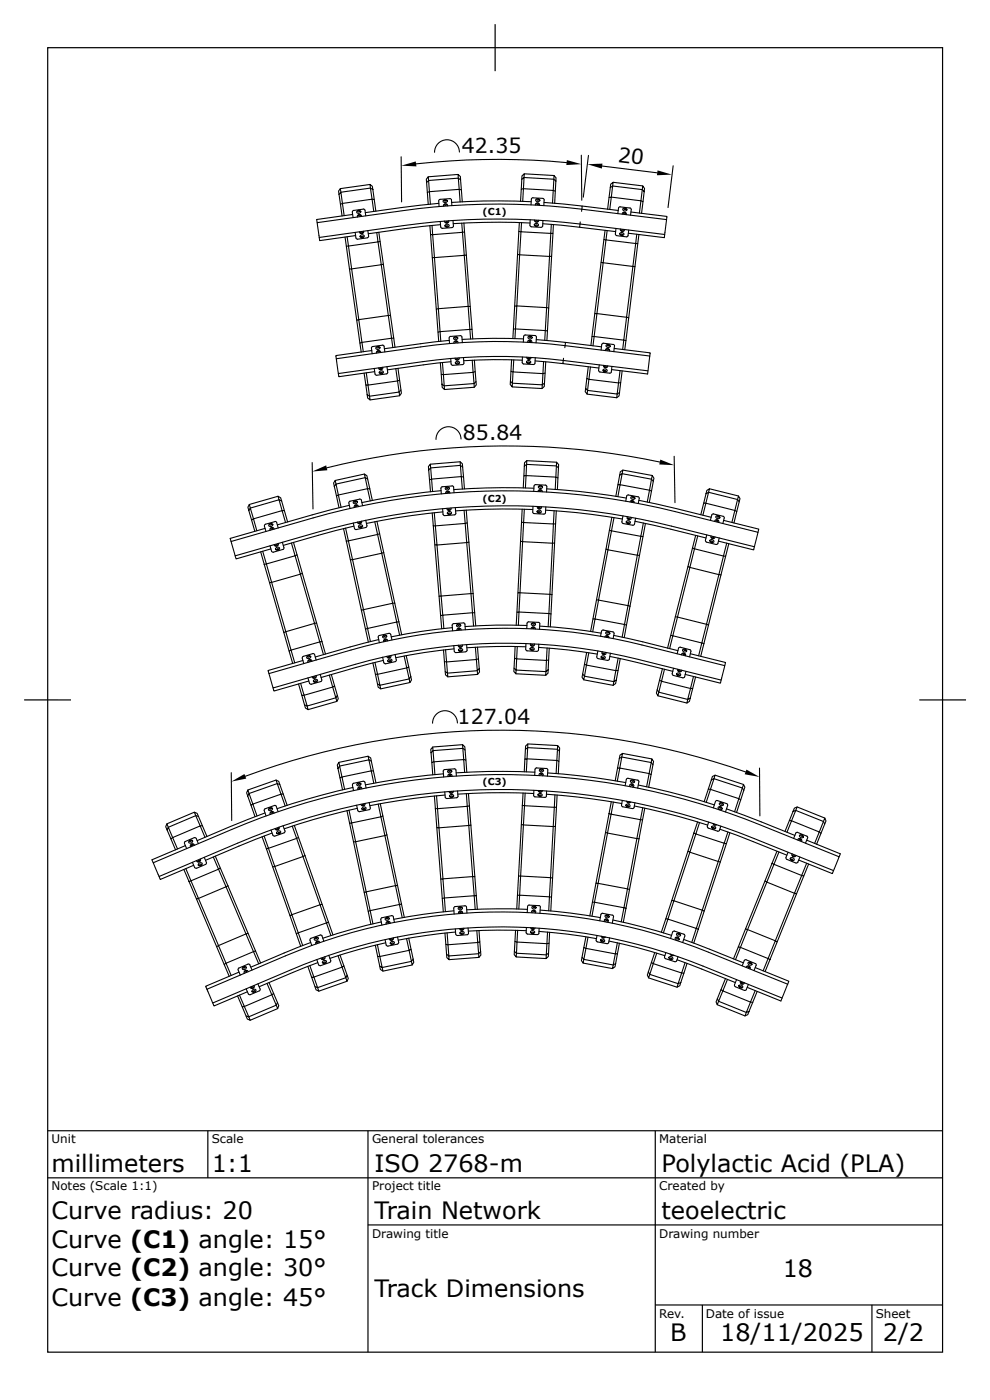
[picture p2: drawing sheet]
<svg xmlns="http://www.w3.org/2000/svg" width="210mm" height="297mm" viewBox="0 0 210 297" stroke-linecap="round" stroke-linejoin="round" font-family="sans-serif">
<defs><g id="words">
<g font-size="5.1">
<text x="10.9" y="249">millimeters</text>
<text x="45" y="249">1:1</text>
<text x="79.5" y="249">ISO 2768-m</text>
<text x="140.5" y="249">Polylactic Acid (PLA)</text>
<text x="10.9" y="258.9">Curve radius: 20</text>
<text x="79.5" y="258.9">Train Network</text>
<text x="140.5" y="258.9">teoelectric</text>
<text x="10.9" y="265">Curve (C1) angle: 15°</text>
<text x="10.9" y="271.1">Curve (C2) angle: 30°</text>
<text x="79.5" y="275.4">Track Dimensions</text>
<text x="166.2" y="271.3">18</text>
<text x="10.9" y="277.4">Curve (C3) angle: 45°</text>
<text x="142.3" y="284.8">B</text>
<text x="152.9" y="284.8">18/11/2025</text>
<text x="187.5" y="284.8">2/2</text>
</g>
<g font-size="4.4">
<text x="98" y="32.6" transform="rotate(-1 98 32.6)">42.35</text>
<text x="131.1" y="34.3" transform="rotate(7 131.1 34.3)">20</text>
<text x="98.3" y="93.5" transform="rotate(-1 98.3 93.5)">85.84</text>
<text x="97.2" y="153.8">127.04</text>
</g>
<g font-size="2.5">
<text x="10.9" y="242.9">Unit</text>
<text x="45" y="242.9">Scale</text>
<text x="79" y="242.9">General tolerances</text>
<text x="140" y="242.9">Material</text>
<text x="10.9" y="252.8">Notes (Scale 1:1)</text>
<text x="79" y="252.8">Project title</text>
<text x="140" y="252.8">Created by</text>
<text x="79" y="262.9">Drawing title</text>
<text x="140" y="262.9">Drawing number</text>
<text x="140" y="280">Rev.</text>
<text x="149.9" y="280">Date of issue</text>
<text x="186" y="280">Sheet</text>
</g>
<g font-size="2">
<text x="102.5" y="45.7">(C1)</text>
<text x="102.5" y="106.7">(C2)</text>
<text x="102.5" y="166.6">(C3)</text>
</g>
</g></defs>
<g fill="none" stroke="#000" stroke-width=".23">
<path d="M78.6 39.2l.5 .4 .1 .7-.5-.4zM78.6 39.2l-6.3 .9M85.2 33.3l.1 9.6M90.6 38.8l.4-.5 .2 2.4-.5 .2 .2 2.5M90.6 38.8l-.1-.8 .4-.5 .1 .8 6.3-.5 .2 2.4 .5 .1 .2 2.6M90.6 38.8l.1 2.1M97.3 37.1l.5 .4v.7l-.5-.4zM97.3 37.1l-6.4 .4M97.6 32.3a2.64 2.64 0 0 0-2.7-2.6 2.64 2.64 0 0 0-2.6 2.6M97.8 38.2l.2 2.1M110.8 38.1l.5-.4-.1 2.4-.5 .1-.2 2.5M110.8 38.1v-.7l.5-.5v.8l6.3 .4-.1 2.3 .4 .2-.1 2.6"/>
<path d="M110.8 38.1l-.1 2.1M111.3 36.9l6.4 .4M117.7 37.3l.4 .5-.1 .7-.4-.4zM118 38.5l-.1 2.1M120.3 34.5a156.3 156.3 0 0 0-32 .3M123.4 33l.1 9.5M125 33l-1.1 8.9M127.9 35.3l11.7 1.4M129.6 39.8l-.3 2.1M129.7 39.1l.5-.4-.1 .8 6.3 .8-.3 2.4-6.3-.8 .3-2.4-.5 .3zM130.2 38.7l6.3 .8M136.5 39.5l.4 .5-.1 .7-.4-.4z"/>
<path d="M142.9 35.2l-1 8.9M72 41.3l.4-.5 .3 2.4-.4 .2 .3 2.5M72 41.3l-.1-.7 .4-.5 .1 .7 6.3-.9 .3 2.4 .5 .1 .3 2.5M72 41.3l.3 2.1M73.3 50.4l.2 1.9M74.8 45l.2 1.2M74.9 45.5l-7.6 1.1v.7M75.1 44.7l-.3 .3M75.4 49.4l.2 1.1 .4 .3M75.5 50l-7.6 1.1-.1-.7M75.8 44.9l.1-.1a.47 .47 0 0 1 .7 .1 .43 .43 0 0 1-.4 .4 .43 .43 0 0 1-.4-.4zM76 44.8h.4l-.2 .2-.3-.1z"/>
<path d="M76.1 45.6l.4 .1-.2 .2-.2-.1zM76.5 50.1l.1-.2a.47 .47 0 0 1 .8 .2 .43 .43 0 0 1-.5 .4 .43 .43 0 0 1-.4-.4zM76.6 49.4h.4l-.2 .2-.2-.1zM76.7 46a.41 .41 0 0 0-.4-.4 .41 .41 0 0 0-.4 .5M76.8 50.3h.4l-.2 .2-.3-.1zM77.1 44.4l-2 .3M77.2 44.4l.3 .3M77.2 49.1a.41 .41 0 0 1-.4 .5 .41 .41 0 0 1-.4-.4M77.5 44.7l.2 1.1M78 50.5l-2.1 .3M78.1 49l.2 1.1M78.3 50.1l-.3 .4"/>
<path d="M79.2 40.3l.3 2.1M79.4 44.9l-.4-2.6-6.3 .9 .4 2.6M80 49.4l.3 2-6.3 .9-.3-2M80.4 49.3l.3 2-.4 .1 .7 4.8-6.3 .9-.7-4.8h-.5l.7 4.8M80.7 51.3l.7 4.8M91.3 47.9l.1 1.9M93.2 43.2l-8 .9-7.6 1.1M93.5 47l.1 1.2 .3 .3M93.5 47.7l-7.7 .9-7.6 1.1M94.1 42.6l.2-.1a.47 .47 0 0 1 .7 .2 .43 .43 0 0 1-.5 .3 .43 .43 0 0 1-.4-.4zM94.3 42.5h.4l-.2 .2-.2-.1zM94.4 43.4h.4l-.2 .2-.2-.1z"/>
<path d="M94.5 47.8l.2-.1a.47 .47 0 0 1 .7 .2 .43 .43 0 0 1-.5 .3 .43 .43 0 0 1-.4-.4zM94.7 47.1l.4 .1-.2 .2-.2-.2zM94.8 48l.4 .1-.3 .2-.2-.2zM95 43.7a.41 .41 0 0 0-.4-.4 .41 .41 0 0 0-.4 .5M95.3 46.9a.41 .41 0 0 1-.4 .5 .41 .41 0 0 1-.5-.4M95.5 42.2l-2.2 .2-.1 .3v1.2M95.5 42.2l.4 .3 .1 1.2M96 48.3l-2.1 .2M96.2 46.8l.1 1.2-.3 .3M97.7 42.9l-.2-2.7-6.3 .5 .2 2.7M98.1 47.4l.1 1.9-6.3 .5-.2-1.9M98.5 47.4l.1 1.9h-.4l.4 4.9-6.3 .5-.4-4.9h-.5l.4 4.9"/>
<path d="M98.6 49.3l.4 4.9M110.3 47.3l-.1 1.9M110.7 47.3l-.1 1.9 6.4 .4 .1-1.9M111 42.8l.2-2.7 6.3 .3-.2 2.7M112.6 47.4l-6.6-.2-9.8 .3M112.6 46.7l-.1 1.1 .2 .3 2.2 .2M112.8 42.8l-3.4-.1a140.2 140.2 0 0 0-13.5 .3M113.5 47.6l.2-.1a.47 .47 0 0 1 .7 .3 .43 .43 0 0 1-.6 .3 .43 .43 0 0 1-.3-.5zM113.5 46.7a.42 .42 0 0 0 .4 .5 .42 .42 0 0 0 .5-.4M113.7 43.6a.4 .4 0 0 1 .5-.5 .4 .4 0 0 1 .3 .5M113.7 47.8l.4 .1-.2 .2-.2-.2zM113.8 46.9l.4 .1-.3 .2-.2-.2z"/>
<path d="M113.8 42.3l.2-.1a.47 .47 0 0 1 .6 .4 .43 .43 0 0 1-.5 .2 .43 .43 0 0 1-.3-.5zM114 43.2l.4 .1-.3 .1-.2-.1zM114.1 42.2l.3 .2-.2 .1-.2-.1zM115.3 47.5l7.8 .8M115.3 46.8v1.2l-.4 .3M115.5 43l8.1 .8v.6M115.5 42.5v1.2M115.6 42.5l-.3-.4-2.3-.1-.2 .3v1.2M117.4 49.6l-.3 4.8M117.5 47.7l-.1 1.9h-.4l-.3 4.9-6.4-.4 .3-4.9h-.4l-.3 4.8M123.2 47.1l-.1 1.2 7.6 .9M123.6 44.4a145.8 145.8 0 0 0-38.3 .4l-18 2.5 .1 .5 .4 2.6 17.9-2.5a143.8 143.8 0 0 1 37.5-.3l17.9 2.2 .5-3.8-7.6-1"/>
<path d="M123.6 44.4l-.1 .5M123.6 44.4l17.9 2.2M123.6 43.8l7.7 .9M128.5 48.9l-.3 2M128.9 49l-.2 2 6.3 .7 .2-2M129 44.4l.3-2.5h.5l-.3 2.6M130.7 49.7l.3 .3M130.8 48.5l-.1 1.2M131.3 44.2l-.1 1.2M131.7 49.5l.2-.1a.47 .47 0 0 1 .6 .4 .43 .43 0 0 1-.5 .2 .43 .43 0 0 1-.3-.5zM131.7 43.9l2.2 .3 .1 .3-.1 1.2M131.7 43.9l-.4 .3"/>
<path d="M131.8 48.6a.41 .41 0 0 0 .3 .5 .41 .41 0 0 0 .5-.4M131.9 49.7l.3 .2-.2 .1-.2-.2zM132 48.8l.4 .2-.3 .1-.2-.2zM132.2 45.5a.41 .41 0 0 1 .4-.4 .41 .41 0 0 1 .4 .5M132.3 44.3l.2-.1a.47 .47 0 0 1 .6 .4 .43 .43 0 0 1-.5 .2 .43 .43 0 0 1-.3-.5zM132.5 45.1l.3 .2-.2 .1-.2-.2zM132.6 44.2l.3 .2-.2 .1-.2-.2zM133.4 49.5l7.7 1v-.7M133.5 48.9l-.1 1.1-.2 .3-2.3-.2M135.4 51.7l-.6 4.9M135.7 49.8l-.3 1.9h-.4l-.6 4.9-6.3-.8 .6-4.8-.5-.1-.6 4.8M135.8 45.3l.3-2.6 .4 .1-.3 2.5"/>
<path d="M136.8 40.7l-.3 2.1M76.4 72.8l-.7-4.8 .5-.1 .7 4.8 6.2-.9-.6-4.8h.4l.7 4.8h-.5l.3 2M77.1 74.7l-.2-2-.5 .1 .3 2M77.3 79.3l.4 2.4M78.9 74.4l-7.6 1.1 .1 .7M79.6 78.9l-7.7 1.1v-.7M79.8 73.8l.2-.1a.47 .47 0 0 1 .7 .1 .43 .43 0 0 1-.5 .4 .43 .43 0 0 1-.4-.4zM80.1 73.7h.3l-.2 .2-.2-.1zM80.2 74.5l.4 .1-.2 .2-.3-.1zM80.6 79l.1-.2a.47 .47 0 0 1 .7 .2 .43 .43 0 0 1-.4 .4 .43 .43 0 0 1-.4-.4zM80.7 78.3h.4l-.2 .2-.2-.1zM80.8 74.9a.41 .41 0 0 0-.5-.4 .41 .41 0 0 0-.3 .5"/>
<path d="M80.8 79.2h.4l-.2 .2-.2-.1zM81.2 78a.41 .41 0 0 1-.3 .5 .41 .41 0 0 1-.5-.4M81.6 73.6l.1 1.2M81.6 73.6l-.4-.3-2.2 .4-.1 .2 .1 1.2M82.2 77.9l.1 1.2-.2 .3-2.3 .3-.2-.3-.1-1.1M82.9 67l-1.5-10.9-.4 .1 1.5 10.8-6.3 .9-1.5-10.8h-.5l1.5 10.9M83.6 71.8l.3 2M84.1 78.3l.3 2.6-6.3 .9-.3-2.6M84.5 78.2l.4 2.5-.5 .2 .4 2.4-6.3 .9-.4-2.4-.4-.1 .3 2.1M93 70.5l-.4-4.9h.5l.3 4.8-.4 .1 .2 2M93.5 77l.2 2.5M95.4 71.8l.1 1.2"/>
<path d="M95.4 72.3l-13.8 1.8M95.7 76.1l.1 1.2M95.8 76.8l-13.5 1.8M96.4 71.7l.1-.1a.47 .47 0 0 1 .7 .2 .43 .43 0 0 1-.5 .3 .43 .43 0 0 1-.3-.4zM96.6 71.6l.4 .1-.2 .1-.3-.1zM96.7 72.5h.3l-.2 .2-.2-.1zM96.7 76.9l.2-.1a.47 .47 0 0 1 .7 .2 .43 .43 0 0 1-.5 .4 .43 .43 0 0 1-.4-.5zM96.9 76.2l.4 .1-.2 .2-.2-.2zM97 77.1l.4 .1-.2 .2-.3-.2zM97.2 72.8a.41 .41 0 0 0-.4-.4 .41 .41 0 0 0-.4 .5M97.5 76a.41 .41 0 0 1-.4 .5 .41 .41 0 0 1-.4-.4M98.1 71.6l-.4-.3-2 .2-.3 .3"/>
<path d="M98.1 71.6l.1 1.2M98.4 75.9l.1 1.2-.1 .3-2.3 .2-.3-.3M99.4 65.1h.5l.3 4.9h-.4zM99.9 65.1l-.9-10.9h-.4l.8 10.9-6.3 .5-.8-10.9h-.5l.8 10.9M99.9 72l-.1-2-6.4 .4 .2 2.1M100.2 70l.2 2M100.3 76.5l.2 2.6-6.3 .5-.3-2.6M100.7 76.5l.2 2.4-.4 .2 .2 2.4-6.4 .4-.1-2.3-.5-.1 .2 2.1M100.9 78.9l.2 2.1-.4 .5v.8l-6.3 .4M108.6 76.4l-.1 2.5M109 69.9l.3-4.9h.5l-.3 4.9h-.5l-.1 2M109.1 76.4l-.2 2.6 6.4 .4 .1-2.6"/>
<path d="M109.3 65l.6-11 .4 .1-.5 10.9 6.3 .3 .6-10.8 .4-.1-.6 11M109.3 71.9l.2-2 6.3 .3-.1 2.1M110.9 76.5a112 112 0 0 0-12.4 .1M110.9 75.8v1.2l.3 .3M111.2 72a123.3 123.3 0 0 0-13.1 .1M111.2 71.5l-.1 1.2M111.2 77.3l2.1 .1M111.2 71.4l.3-.3 2.3 .2 .1 .3-.1 1.2M111.9 76.7l.1-.1a.47 .47 0 0 1 .7 .3 .43 .43 0 0 1-.5 .3 .43 .43 0 0 1-.3-.5zM111.9 75.9a.42 .42 0 0 0 .4 .4 .42 .42 0 0 0 .4-.4M112.1 72.7a.4 .4 0 0 1 .4-.5 .4 .4 0 0 1 .4 .5M112.1 76.9l.4 .2-.3 .1-.2-.2z"/>
<path d="M112.1 76l.4 .2-.2 .1-.2-.1zM112.2 71.5l.1-.1a.47 .47 0 0 1 .7 .3 .43 .43 0 0 1-.5 .3 .43 .43 0 0 1-.3-.5zM112.4 72.3l.3 .1-.2 .2-.2-.2zM112.4 71.4l.4 .1-.2 .2-.3-.2zM113.6 76.7l5.9 .5M113.7 76l-.1 1.1-.3 .3M113.9 72.1l6.2 .6-.1 .7M115.8 79.3l-.2 2.1-.4 .3-.1 .8-6.3-.3M115.9 76.8l-.1 2.5-.5 .1-.1 2.3-6.4-.3 .1-2.4-.4-.1-.1 2.1M116.1 65.3l.4 .1-.2 4.9-.5-.1zM116.3 70.3l-.2 2M119.6 76.6l-.1 .6 7.7 1"/>
<path d="M119.6 76.6l18 2.2M119.7 76.1l-.1 .5M120 73.4l18 2.2-.5 3.8-7.6-.9M120 73.4a116 116 0 0 0-30.7 .3l-17.9 2.5 .4 3.1 18-2.5a115.1 115.1 0 0 1 29.8-.2M120 73.4l-.1 .5M120.1 72.7l7.6 1M124.9 77.9l-.3 2.5M125.4 77.9l-.3 2.7 6.2 .7 .4-2.6M125.5 73.4l.2-1.9h.5l-.3 2M125.7 71.5l.6-4.9h.5l-.6 4.9 6.3 .7 .6-4.8 .4 .1-.6 4.8-.4-.1-.3 2M126.3 66.6l1.3-10.9 .5 .1-1.3 10.8 6.3 .8 1.3-10.8h.4l-1.3 10.9M127.1 78.7l.3 .3 2.1 .3 .3-.3"/>
<path d="M127.3 77.5l-.2 1.2M127.8 73.2l-.2 1.2M127.8 73.2l.3-.3 2.1 .2 .3 .4M128.1 78.5l.2-.1a.47 .47 0 0 1 .6 .3 .43 .43 0 0 1-.5 .3 .43 .43 0 0 1-.3-.5zM128.2 77.6a.41 .41 0 0 0 .4 .5 .41 .41 0 0 0 .4-.4M128.3 78.7l.4 .2-.2 .1-.2-.2zM128.4 77.8l.4 .2-.2 .1-.2-.2zM128.6 74.4a.41 .41 0 0 1 .5-.4 .41 .41 0 0 1 .3 .5M128.8 73.3l.1-.1a.47 .47 0 0 1 .7 .3 .43 .43 0 0 1-.6 .3 .43 .43 0 0 1-.2-.5zM128.9 74.1l.4 .1-.3 .2-.2-.2zM129 73.2l.4 .2-.3 .1-.2-.2zM129.9 77.8l-.1 1.2"/>
<path d="M130.4 74l7.7 .9-.1 .7M130.5 73.5l-.2 1.2M132.1 78.8l-.3 2.5h-.5l-.2 2.4-6.3-.8 .3-2.3-.5-.2-.2 2.1M132.9 72.3l-.2 2M66.3 98.2l.2 9.9M78 83.8l.5 .4 .1 .7-.5-.4zM84.9 80.7l.2 2.1-.3 .5 .1 .8-6.3 .8M85.1 82.8l.1 .7-.3 .6M91 99.8l.5-.4 .1 2.4-.4 .1zM93.9 81.6l.4 .3 .1 .8-.5-.4zM97.7 98.1l-6.3 .5M97.8 98.8l-6.3 .6-.1-.8-.4 .5v.7"/>
<path d="M97.8 98.8l.2 2.4 .4 .1 .2 2.5M97.8 98.8l.4 .4 .2 2.1M97.8 98.8l-.1-.7 .5 .4v.7M97.9 93.2a2.66 2.66 0 0 0-2.7-2.6 2.66 2.66 0 0 0-2.6 2.7M101.1 81v.8l-.4 .5M108.4 81l.4 .4v.8l-.4-.5zM111.3 99l.5-.4-.1 2.4-.5 .1zM111.9 97.8l6.3 .4M115.6 81.4v.7l-.5 .4M118.2 99l-6.4-.4 .1-.8-.5 .5-.1 .7M118.2 99l-.2 2.3 .5 .2-.1 2.5M118.2 99l.4 .4-.1 2.1"/>
<path d="M118.2 99v-.8l.4 .5v.7M124.4 82.5l.4 .4-.1 .8-.4-.5zM131.6 83.4l-.1 .7-.5 .4M131.8 81.3l-.2 2.1-.5 .3-.1 .8-6.3-.8M132.3 99.8l6.2 1.2M140.1 98.1a158 158 0 0 0-70.7 1.3M143.2 96.9l.1 9.9M49.1 115l.8 3.1 17.5-5a145.5 145.5 0 0 1 75.2-1.4l17.6 4.4M53.2 107.9l.6 2.3-.4 .2-.6-2zM53.4 110.4l.7 2.4M55.4 117.2l.7 2.7M56.1 119.9l.5-.1 1.1 3.9-.5 .1z"/>
<path d="M56.3 112.2l-7.4 2.2 .2 .6 17.4-5a148.5 148.5 0 0 1 76.9-1.3l17.6 4.4-.8 3M57.2 111.3a.47 .47 0 0 1 .7 .1 .43 .43 0 0 1-.4 .4 .43 .43 0 0 1-.4-.3zM57.3 111.3h.4l-.2 .2-.3-.1zM57.3 115.9l.4 1.2 .2 .2 2.2-.6M57.5 116.6l-7.4 2.1-.2-.6M57.5 112.2h.4l-.1 .2-.3-.1zM58.2 112.4a.41 .41 0 0 0-.5-.3 .41 .41 0 0 0-.3 .5M58.4 110.8l.4 .2 .3 1.1M58.4 110.8l-2.2 .6v.3l.3 1.2M58.6 115.8h.4l-.2 .2-.3-.1zM58.6 116.3a.47 .47 0 0 1 .8 .1 .43 .43 0 0 1-.4 .4 .43 .43 0 0 1-.5-.3zM58.8 116.6h.4l-.2 .2-.2-.1z"/>
<path d="M59 105.4l-6.1 1.7M59 115.4a.41 .41 0 0 1-.2 .6 .41 .41 0 0 1-.5-.3M59.3 106.1l-6.1 1.8-.3-.8-.3 .6 .2 .7M59.3 106.1l.6 2.4h.5l.7 2.3M59.3 106.1l.5 .3 .6 2.1M59.3 106.1l-.3-.7 .6 .3 .2 .7M60 115.2l.3 1.1-.2 .4M60.6 111l-.7-2.5-6.1 1.7 .7 2.5M61.9 115.3l.8 2.7-6.1 1.8-.8-2.7M62.3 115.2l.8 2.7-.4 .1 1.1 4 .4-.2M63.1 117.9l4.1 14.4M71.4 102.8l.5 2.3-.4 .2-.5-2z"/>
<path d="M71.5 105.3l.5 2.5M72.9 112.3l.6 2.6M73.5 114.9h.5l.9 4h-.5zM74.1 106.8l.2 1.2M74.2 107.3l-4 1-11.3 3.2M74.4 118.9l2.3 10.7 .5-.1-2.3-10.6 6.2-1.4 2.3 10.6h.4M75.2 111.7l-3.9 1-11.1 3.1M75.2 106.5a.47 .47 0 0 1 .7 .1 .43 .43 0 0 1-.4 .4 .43 .43 0 0 1-.5-.4zM75.2 106.4l.4 .1-.2 .2-.2-.1zM75.4 107.3l.4 .1-.2 .2-.2-.1zM76.1 107.6a.41 .41 0 0 0-.5-.4 .41 .41 0 0 0-.3 .6M76.2 111h.4l-.2 .2-.2-.1z"/>
<path d="M76.3 111.6a.47 .47 0 0 1 .7 .1 .43 .43 0 0 1-.4 .4 .43 .43 0 0 1-.5-.4zM76.4 106l-2.1 .4-.2 .4M76.4 106l.4 .2 .2 1.2M76.4 111.9h.4l-.2 .2-.2-.1zM76.7 110.7a.41 .41 0 0 1-.3 .5 .41 .41 0 0 1-.5-.3M77.4 100.7l-6.2 1.3M77.5 101.5l-6.1 1.3-.2-.8-.4 .6 .2 .7M77.5 101.5l.5 2.3h.5l.6 2.5M77.5 101.5l.6 .2 .4 2.1M77.5 101.5l-.1-.8 .5 .3 .2 .7M77.7 110.5l.2 1.1-.1 .3-2.2 .6-.3-.3-.3-1.1M78.6 106.4l-.6-2.6-6.1 1.3 .5 2.6"/>
<path d="M79.6 110.8l.6 2.7-6.2 1.4-.6-2.7M80 110.7l.6 2.7-.4 .1 .9 4 .4-.1M80.6 113.4l3.2 14.7M91.2 101.9l.2 2.5M91.8 108.9l.2 2.8M92 111.7h.5l.3 4.1-.5-.1zM92.3 115.7l.9 11 .5-.1-.9-10.8 6.3-.6 .9 10.9h.5M93.7 104.2l-10.2 1.3-6.7 1.2M94 108l.1 1.2M94 108.7l-9.7 1.3-6.5 1.2M94.6 103.6l.1-.1a.47 .47 0 0 1 .7 .2 .43 .43 0 0 1-.4 .4 .43 .43 0 0 1-.4-.5zM94.8 103.5l.4 .1-.2 .2-.2-.2z"/>
<path d="M94.9 104.4l.4 .1-.2 .2-.3-.2zM95 108.8l.2-.1a.47 .47 0 0 1 .7 .2 .43 .43 0 0 1-.5 .4 .43 .43 0 0 1-.4-.5zM95.2 108.1l.4 .1-.2 .2-.2-.2zM95.3 109l.4 .1-.3 .2-.2-.1zM95.5 104.7a.42 .42 0 0 0-.5-.4 .42 .42 0 0 0-.3 .5M95.7 107.9a.4 .4 0 0 1-.3 .5 .4 .4 0 0 1-.5-.4M96.3 103.5l.1 1.2M96.3 103.5l-.3-.3-2.2 .2-.2 .3 .1 1.2M96.7 107.8l.1 1.2-.1 .3-2.3 .2-.3-.3M98.2 103.9l-.2-2.7-6.4 .6 .3 2.6M98.6 108.4l.2 2.8-6.3 .5-.3-2.8M99 108.4l.2 2.7-.4 .1 .3 4 .5-.1"/>
<path d="M99.2 111.1l1.3 15M110.5 115l-.5 10.9h.4l.6-10.9 6.3 .4-.5 10.8 .4 .1M110.7 110.9l.5 .1-.2 4h-.5zM110.9 108.1l-.2 2.8M111.2 101.1l-.1 2.5M111.3 108.2l-.1 2.8 6.3 .3 .2-2.8M111.6 103.6l.1-2.6 6.3 .3-.1 2.6M113.1 108.2h-9.8l-6.6 .3M113.2 107.5l-.1 1.3 .3 .3M113.4 103.7l-6.8-.1-10.2 .4M113.4 103.2l-.1 1.2M113.7 102.9l2.1 .1"/>
<path d="M113.7 102.9l-.3 .3M114.1 108.5l.2-.1a.47 .47 0 0 1 .6 .3 .43 .43 0 0 1-.5 .3 .43 .43 0 0 1-.3-.5zM114.2 107.6a.39 .39 0 0 0 .3 .5 .39 .39 0 0 0 .4-.5M114.3 104.4a.44 .44 0 0 1 .4-.4 .44 .44 0 0 1 .4 .4M114.3 108.7l.4 .1-.2 .2-.2-.2zM114.4 103.3l.2-.1a.47 .47 0 0 1 .6 .3 .43 .43 0 0 1-.5 .2 .43 .43 0 0 1-.3-.4zM114.4 107.8l.4 .1-.3 .2-.2-.2zM114.6 104.1l.3 .1-.2 .1-.2-.1zM114.6 103.2l.4 .1-.2 .1-.3-.1zM115.8 103l.3 .4v1.1M115.9 108.4a137.8 137.8 0 0 1 16.3 1.8M115.9 107.7l-.1 1.2-.1 .2h-2.3"/>
<path d="M116.1 103.8a140.5 140.5 0 0 1 16.9 2M117.8 115.3l-.6 11M118 111.3l-.2 4M118.1 108.5l-.1 2.8h-.5l-.2 4.1 .5-.1M128.7 116.6l-2 10.8 .4 .1 2-10.7 6.2 1.1-1.9 10.7 .4 .2M129.4 112.6l.4 .1-.7 4.1-.4-.2zM129.9 109.9l-.5 2.7M130.4 109.9l-.6 2.8 6.3 1.2 .5-2.8M131.2 105.5l.5-2.6 6.2 1.2-.5 2.5M131.2 103l-.4 2.4M131.6 100.9l.5-.3-.4 2.3-.5 .1zM131.6 100.9l.1-.7 .6-.4-.2 .8 6.2 1.2"/>
<path d="M132.1 110.8l.2 .4M132.3 109.6l-.2 1.2M133.1 110.7l.2-.1a.47 .47 0 0 1 .6 .4 .43 .43 0 0 1-.6 .2 .43 .43 0 0 1-.2-.5zM133.3 110.9l.3 .2-.2 .1-.2-.2zM133.3 109.7a.36 .36 0 0 0 .2 .6 .36 .36 0 0 0 .4-.4M133.4 110l.4 .2-.3 .1-.2-.2zM133.4 105.1l2.1 .4M133.4 105.1l-.3 .3-.2 1M133.8 106.6l.4-.3 .3 .1 .2 .3M134 105.5l.2-.1a.47 .47 0 0 1 .6 .4 .43 .43 0 0 1-.5 .3 .43 .43 0 0 1-.3-.6zM134.1 106.3l.4 .2-.3 .1-.2-.2zM134.3 105.5l.3 .1-.2 .2-.2-.2z"/>
<path d="M134.8 110.7l15.1 3.6M135 110.1l-.3 1.2-.2 .2-2.2-.3M135.5 105.5l.3 .4-.3 1M135.7 106.3l15.3 3.6M136.5 114l-2.7 14.8M137.1 111.2l-.6 2.8-.4-.1-.8 4 .5 .1M138.3 101.8l-.4 2.3 .4 .2-.4 2.4M138.3 101.8l.4 .4-.4 2.1M138.3 101.8l.2-.8 .4 .5-.2 .7M147.1 116.4l.4 .2-1 3.9-.4-.1zM147.7 113.7l-.6 2.7M148.2 113.8l-.7 2.8 6.1 1.5 .7-2.7"/>
<path d="M149.3 109.4l.6-2.5 6.1 1.5-.6 2.6M149.4 106.9l-.6 2.4M149.9 104.8l.6-.2-.6 2.3h-.5zM149.9 104.8l.2-.6 .6-.4-.2 .8 6.1 1.5M150.1 113.6l-.3 1.1M150.7 103.8l6.1 1.5M150.8 114.7l.2-.1a.47 .47 0 0 1 .6 .4 .43 .43 0 0 1-.6 .2 .43 .43 0 0 1-.2-.5zM151 114.9l.3 .2-.2 .1-.2-.2zM151 113.8a.41 .41 0 0 0 .3 .6 .41 .41 0 0 0 .5-.4M151.1 109.4l-.3 1.1M151.1 109.4l.4-.2 2.1 .5M151.2 114.1l.4 .2-.3 .1-.2-.2z"/>
<path d="M151.8 110.8a.41 .41 0 0 1 .5-.4 .41 .41 0 0 1 .3 .5M152.1 109.6l.2-.1a.47 .47 0 0 1 .6 .5 .43 .43 0 0 1-.6 .1 .43 .43 0 0 1-.2-.5zM152.1 110.4l.4 .2-.3 .1-.2-.2zM152.3 109.5l.4 .2-.3 .1-.1-.2zM152.6 114.9l7.4 1.9 .2-.7M152.7 114.3l-.2 1.1-.3 .2-2.2-.5-.2-.3M153.6 109.6l.2 .4-.3 1.2M153.6 110.5l7.5 1.9-.1 .7M154.1 118.2l-1 3.9M154.8 115.5l-.7 2.7-.5-.1-.9 3.9 .4 .1M156.6 106.1l-.6 2.3 .4 .2-.5 2.5M156.6 106.1l.4 .5-.6 2"/>
<path d="M156.6 106.1l.2-.8 .3 .6-.1 .7M57.2 123.8l3.1 10.5 .4-.1-3-10.5 6.1-1.7 3 10.4 .4-.1M60.3 134.3l1.1 4M64.2 139.8l.3 1.1M65.3 139.4a.47 .47 0 0 1 .7 0 .43 .43 0 0 1-.4 .5 .43 .43 0 0 1-.5-.4zM65.3 139.3l.4 .1-.2 .2-.2-.1zM66.8 139.1l.3 1.1M66.8 139l-.4-.2-2 .6-.2 .4M67.2 132.3l1.2 4M68.4 136.3h-.5l-1.1-3.9-6.1 1.8 1.1 3.9 6.1-1.8 .8 2.7M68.4 136.3l.7 2.6M76.7 129.6l.9 4"/>
<path d="M80.4 135.8l-13.5 3.7M80.6 135l-.3 .3 .3 1.2M80.6 135l2.2-.5 .2 .3 .2 1.1M81.3 139.6l.2 1.1 .4 .3M81.4 135a.47 .47 0 0 1 .7 .1 .43 .43 0 0 1-.4 .4 .43 .43 0 0 1-.4-.4zM81.5 135h.4l-.2 .2-.3-.1zM81.7 135.8l.4 .1-.2 .2-.3-.1zM82.3 136.1a.41 .41 0 0 0-.5-.3 .41 .41 0 0 0-.3 .5M82.5 139.5h.4l-.2 .2-.3-.1zM83 139.2a.41 .41 0 0 1-.3 .5 .41 .41 0 0 1-.5-.3M83.8 128.1l.9 4M83.9 139l.3 1.2-.3 .3"/>
<path d="M84.7 132.1h-.5l-.8-4-6.2 1.4 .8 4-.4 .1 .6 2.8M84.7 132.1l.6 2.7M84.9 134.9l-.7-2.8-6.2 1.4 .7 2.8M85.8 139.3l.6 2.6 .4-.3 .4 2.1M86.3 139.3l.5 2.3M93.2 126.7l.4 4M94.2 138.1l.2 2.4M96.1 133.3a111.2 111.2 0 0 0-13 2M96.4 137.1l.1 1.2M96.4 137.8a111.9 111.9 0 0 0-12.3 1.9M96.5 138.3l.3 .3M97 132.7l.1-.1a.47 .47 0 0 1 .7 .2 .43 .43 0 0 1-.4 .3 .43 .43 0 0 1-.4-.4z"/>
<path d="M97.2 132.6l.4 .1-.2 .1-.2-.1zM97.3 133.5l.4 .1-.2 .1-.3-.1zM97.4 137.9l.2-.1a.47 .47 0 0 1 .7 .2 .43 .43 0 0 1-.5 .4 .43 .43 0 0 1-.4-.5zM97.6 137.2l.4 .1-.2 .2-.3-.2zM97.7 138.1l.4 .1-.3 .2-.2-.2zM97.9 133.8a.42 .42 0 0 0-.5-.4 .42 .42 0 0 0-.3 .5M98.1 137a.4 .4 0 0 1-.3 .5 .4 .4 0 0 1-.5-.5M98.4 132.3l-2.2 .2-.2 .3 .1 1.2M98.4 132.3l.3 .3M98.7 132.6l.1 1.1M98.9 138.4l-2.1 .2M99.1 136.9l.1 1.2-.3 .3"/>
<path d="M100.5 126.1l.3 4M100.6 133l-.3-2.9-6.3 .6 .3 2.8M100.8 130.1h-.5l-.3-4-6.3 .5 .3 4.1h-.4l.2 2.8M100.8 130.1l.2 2.8M100.9 137.5l.3 2.6-6.4 .5-.2-2.6M101.4 137.4l.2 2.5M109.3 139.8l.4 .1-.1 2.4-.4-.4zM109.4 137.3l-.1 2.5M109.6 132.8l.2-2.8h.4l-.1 2.8M109.8 137.3l-.1 2.6 6.3 .4 .2-2.7M110 125.9l-.2 4.1M111.6 137.4a120.5 120.5 0 0 0-12.5 .2"/>
<path d="M111.7 136.7l-.1 1.2 .3 .3 2.3 .1 .2-.3v-1.2M111.9 133.5v-1.1l.2-.3 2.2 .1 .3 .3v1.2M111.9 132.8a112.5 112.5 0 0 0-13.1 .3M112.6 137.6l.2-.1a.47 .47 0 0 1 .7 .3 .43 .43 0 0 1-.6 .3 .43 .43 0 0 1-.3-.5zM112.7 136.7a.39 .39 0 0 0 .3 .5 .39 .39 0 0 0 .4-.4M112.8 133.5a.44 .44 0 0 1 .4-.3 .44 .44 0 0 1 .5 .4M112.9 137.9l.3 .1-.2 .1-.2-.1zM112.9 132.4l.2-.1a.47 .47 0 0 1 .6 .3 .43 .43 0 0 1-.5 .3 .43 .43 0 0 1-.3-.5zM112.9 137l.4 .1-.3 .1-.2-.1zM113.1 133.2l.4 .1-.3 .2-.2-.2zM113.1 132.3l.4 .1-.2 .2-.2-.2zM114.4 137.5a112.3 112.3 0 0 1 12.4 1.4"/>
<path d="M114.6 133a111.9 111.9 0 0 1 13 1.5M116.6 137.7l-.1 2.5M117 130.4l-.4-.1 .2-4.1-6.4-.3-.2 4.1 6.4 .3-.2 2.8M117 130.4l-.1 2.7M117.2 126.3l-.2 4.1M124.6 138.6l-.5 2.5M125 138.6l-.5 2.7 6.3 1.1 .5-2.6M125.9 134.2l.5-2.7 6.2 1.1-.5 2.7M126.7 127.4l-.8 4M127 138.3l-.3 1.2 .1 .3 2.2 .5M127.7 134.1l-.2 1M127.7 139.4l.2-.1a.47 .47 0 0 1 .6 .4 .43 .43 0 0 1-.5 .2 .43 .43 0 0 1-.3-.5z"/>
<path d="M127.7 134.1l.4-.3 2 .4M127.9 139.6l.4 .2-.3 .1-.2-.2zM128 138.4a.36 .36 0 0 0 .2 .6 .36 .36 0 0 0 .4-.4M128.1 138.7l.3 .2-.2 .1-.2-.2zM128.4 135.3l.3-.3 .3 .1 .3 .4M128.7 134.2h.2a.47 .47 0 0 1 .6 .3 .43 .43 0 0 1-.5 .3 .43 .43 0 0 1-.3-.6zM128.8 135l.3 .2-.2 .1-.2-.2zM128.9 134.2l.4 .1-.3 .2-.1-.2zM129.4 140l-.4 .2M129.5 139.4l13.4 3.2M129.6 138.8l-.2 1.2M130.1 134.2l.3 .4-.2 1"/>
<path d="M130.3 135l13.7 3.2M131.7 139.9l-.5 2.5M133 132.8l-.4-.2 .8-4-6.3-1.1-.7 4-.5-.1-.5 2.7M133 132.8l-.4 2.6M133.8 128.8l-.8 4M142.2 137.8l.7-2.8 6.1 1.6-.6 2.7M143.4 131l-1 4M144.7 139.1a.41 .41 0 0 1 .5-.4 .41 .41 0 0 1 .3 .6M145 137.9l.2-.1a.47 .47 0 0 1 .6 .5 .43 .43 0 0 1-.5 .2 .43 .43 0 0 1-.3-.6zM145.1 138.7l.3 .2-.2 .1-.2-.2zM145.3 137.9l.3 .2-.2 .1-.2-.2zM146.1 120.4l-2.7 10.6 .5 .1 2.6-10.6 6.2 1.5-2.7 10.6 .4 .2"/>
<path d="M146.6 138.8l7.5 1.9-.2 .7M146.7 138.4l-.3 1.1M146.7 138.4l-.2-.4-2.2-.5-.2 .2-.3 1.1M149.5 136.7l-.5-.1 1-4-6.1-1.5-1 3.9h-.5l-.6 2.6M149.5 136.7l-.7 2.7M150.4 132.8l-.9 3.9M153.1 122.1l-2.7 10.7M57.1 143.1l17.4-5a119.5 119.5 0 0 1 61.8-1.1l17.6 4.4-.1 .4-.7 2.6-17.6-4.3a116.2 116.2 0 0 0-60.1 1l-17.4 5zM62.6 140.8l-.8-2.7-.4 .2 .7 2.6M63.4 145.3l.7 2.4M64.1 147.7h.5l.6 2.3-.5-.3zM64.3 140.3l-7.4 2.1 .2 .7"/>
<path d="M64.7 149.7l.2 .7 .5 .3-.2-.7M65.4 144l.3 1.1M65.6 140.2h.4l-.2 .2-.3-.1zM65.6 144.6l-7.4 2.2-.2-.7M65.7 145.1l.4 .2M66.2 140.4a.41 .41 0 0 0-.5-.3 .41 .41 0 0 0-.3 .6M66.6 143.8h.4l-.2 .2-.2-.1zM66.7 144.4a.47 .47 0 0 1 .7 .1 .43 .43 0 0 1-.4 .4 .43 .43 0 0 1-.4-.4zM66.8 144.7h.4l-.1 .2-.3-.1zM67.1 143.5a.41 .41 0 0 1-.3 .5 .41 .41 0 0 1-.5-.3M68 143.2l.3 1.2v.3l-2.2 .6M69.9 143.4l.7 2.5-6 1.8-.8-2.6"/>
<path d="M70.4 143.3l.6 2.4M70.6 145.9l.4-.2 .6 2-.3 .5zM71.5 149l-6.1 1.7M71.6 147.7l.2 .7-.3 .6-.2-.8-6.1 1.8M79.2 140.8l.5 2.4M79.6 140.7l.6 2.5 6.2-1.3 .5 2.3 .3-.5M79.7 143.2h.5l.5 2.3-.5-.2zM80.2 145.3l.1 .7 .5 .3-.1-.8M81.4 140.3l-13.2 3.6M82.5 140.1a.47 .47 0 0 1 .7 .1 .43 .43 0 0 1-.4 .4 .43 .43 0 0 1-.4-.4zM82.7 140.4h.3l-.1 .2-.3-.1zM83.9 140.5l-2 .5"/>
<path d="M87 145l-6.2 1.3M87.2 143.7l.2 .7-.4 .6-.1-.8-6.2 1.3M92 159.4l.1 2.4-.4 .2-.2-2.1zM94.4 140.5l.4 .1 .2 2.4-.5-.4zM94.5 142.6l.1 .7 .5 .5-.1-.8M97.1 153.6a2.64 2.64 0 0 0-2.6-2.6 2.64 2.64 0 0 0-2.6 2.6M98.2 158.2l-6.3 .5M98.3 158.9l-6.3 .5-.1-.7-.4 .5v.7M98.3 158.9l.2 2.4 .4 .1 .2 2.6M98.3 158.9l.5 .4 .1 2.1M98.3 158.9l-.1-.7 .5 .4 .1 .7M101.2 140.1l.4-.2 .2 2.1-.4 .5z"/>
<path d="M101.4 143.2l-6.3 .6M101.8 142v.7l-.4 .5v-.7l-6.4 .5M109.2 141.9l-.1 .7 .5 .5v-.8M109.6 143.1l6.3 .3M111.6 159.2l-.1 2.1 .4-.1-.1 2.7M111.6 159.2l.5-.4-.2 2.4 6.3 .3M112.1 158l6.3 .4M116 140.3l.5-.1-.1 2.1-.5 .3zM116.4 142.3v.7l-.5 .4v-.8l-6.3-.3M118.4 159.1l-6.3-.3v-.8l-.5 .4v.8M118.4 159.1l.4 .5-.1 2.1M118.4 159.1v-.7l.4 .5v.7"/>
<path d="M118.4 159.1l-.2 2.4M123.7 143.1l-.1 .8 .4 .5 .1-.8M124 144.4l6.2 1.2M124.1 141.1l.4 .2-.4 2.3-.4-.5zM124.1 143.6l6.2 1.2-.1 .8 .5-.4 .2-.7M130.8 142.4h.4l-.3 2.1-.6 .3zM139.6 146.5l-.2 .7 .3 .6 .2-.8M139.7 147.8l6.2 1.5M139.9 147l6.1 1.6-.1 .7 .5-.3 .2-.7M140.1 144.5l.4 .2-.6 2.3-.3-.5zM140.7 142l-.6 2.5M141.1 142.1l-.6 2.6 6.1 1.5 .7-2.5"/>
<path d="M143 141.9l-.3 1.2 .1 .3 2.2 .6M143.8 143l.2-.1a.47 .47 0 0 1 .5 .5 .43 .43 0 0 1-.5 .1 .43 .43 0 0 1-.2-.5zM143.9 143.3l.4 .2-.3 .1-.1-.2zM144 142.1a.41 .41 0 0 0 .2 .6 .41 .41 0 0 0 .5-.4M144.2 142.4l.3 .2-.3 .1-.1-.2zM145.4 143.7l-.4 .3M145.5 143.2l7.5 1.9 .1-.7M145.7 142.6l-.3 1.1M146.6 146.2h.5l-.5 2.1-.6 .3zM147.7 143.8l-.6 2.4M35.7 175.7l1 2.2-.4 .3-.8-2zM36.3 178.2l1 2.3"/>
<path d="M39.2 179.2l.4 1M39.2 179.1l.1-.4 2.1-.8 .3 .2 .4 1.1M39.4 179.6l-7.1 3 .2 .6M40.2 178.6a.47 .47 0 0 1 .7 0 .43 .43 0 0 1-.3 .5 .43 .43 0 0 1-.5-.3zM40.2 178.6l.4-.1-.1 .2h-.3zM40.6 179.4l.4-.1-.2 .3-.2-.1zM41.3 179.5a.41 .41 0 0 0-.6-.2 .41 .41 0 0 0-.2 .6M41.3 172.5l-5.9 2.5M41.6 173.2l-5.9 2.5-.3-.7-.2 .6 .3 .6M41.6 173.2l.9 2.2h.5l.9 2.3M41.6 173.2l.5 .2 .9 2M41.6 173.2l-.3-.7 .6 .3 .2 .6"/>
<path d="M43.5 177.8l-1-2.4-5.8 2.5 1 2.4M49.1 164.1l.1 10.2M52.9 168.5l.8 2.3-.4 .2-.7-1.9zM53.3 171l.9 2.4M55.6 177.7l1 2.6M56.3 172.7l-14.4 5.8M57.1 171.7a.47 .47 0 0 1 .8 0 .43 .43 0 0 1-.4 .5 .43 .43 0 0 1-.5-.4zM57.2 171.7l.4-.1-.2 .3-.2-.1zM57.5 172.5h.4l-.2 .2-.2-.1zM57.5 176.3l.4 1.1M57.8 176.9l-14.2 5.8M58.2 172.7a.41 .41 0 0 0-.6-.3 .41 .41 0 0 0-.2 .6"/>
<path d="M58.3 171.1l-2.1 .8-.1 .3 .4 1.1M58.3 171.1l.4 .2 .4 1.1M58.6 165.7l-6 2.1M58.8 176h.3l-.1 .3-.3-.1zM58.9 166.4l-6 2.1-.3-.7-.2 .6 .2 .7M58.9 166.4l.8 2.3 .4-.1 .9 2.4M58.9 166.4l.5 .2 .7 2M58.9 166.4l-.3-.7 .6 .3 .2 .6M58.9 176.6a.47 .47 0 0 1 .7 0 .43 .43 0 0 1-.4 .5 .43 .43 0 0 1-.4-.3zM59.1 176.9h.4l-.2 .2-.3-.1zM59.2 175.7a.41 .41 0 0 1-.2 .6 .41 .41 0 0 1-.6-.3M60.1 175.4l.4 1.1"/>
<path d="M60.5 176.5l-.2 .4-1.9 .7-.5-.2M60.6 171.2l-.9-2.5-6 2.1 .9 2.5M62.1 175.5l.9 2.6-6 2.1-.9-2.6M62.5 175.3l.9 2.6-.4 .2 1.3 3.8 .5-.2M63.4 177.9l1.4 3.8M72.1 162.7l.5 2.3-.4 .2-.4-2zM72.2 165.2l.5 2.6M73.7 172.2l.5 2.6M74.2 174.8h.5l.8 4h-.4zM74.8 166.7l.3 1.2M74.9 167.3l-9.7 2.4-6.4 2.1M75.1 178.8l2.2 10.8 .5-.2 .8 4-.4 .1 .6 2.8"/>
<path d="M75.1 166.4l-.2 .3M75.5 178.8l6.2-1.3 2.3 10.6-6.2 1.3zM75.9 171.7l-9.4 2.4-6.2 1.9M75.9 166.4a.47 .47 0 0 1 .7 .1 .43 .43 0 0 1-.4 .4 .43 .43 0 0 1-.4-.4zM76 166.4h.4l-.2 .2-.2-.1zM76.2 167.2l.4 .1-.2 .2-.3-.1zM76.8 167.5a.4 .4 0 0 0-.5-.3 .4 .4 0 0 0-.3 .5M77 170.9l.4 .1-.2 .2-.3-.2zM77 171.5a.47 .47 0 0 1 .7 .1 .43 .43 0 0 1-.4 .4 .43 .43 0 0 1-.4-.4zM77.1 165.9l-2 .5M77.1 165.9l.4 .3 .2 1.2M77.1 171.8h.4l-.2 .2-.2-.1z"/>
<path d="M77.5 170.6a.42 .42 0 0 1-.3 .5 .42 .42 0 0 1-.5-.3M78.2 160.6l-6.2 1.3M78.3 161.4l-6.2 1.3-.1-.8-.4 .6 .2 .7M78.3 161.4l.5 2.3h.5l.5 2.6M78.3 161.4l.6 .3 .4 2M78.3 161.4l-.1-.8 .5 .4 .2 .7M78.4 170.5l.2 1.1-.2 .4-2.2 .4-.2-.3-.3-1.1M79.4 166.4l-.6-2.7-6.2 1.3 .6 2.7M80.3 170.8l.6 2.7-6.2 1.3-.6-2.7M80.8 170.7l.5 2.6-.4 .2 .8 4 .5-.2M81.3 173.3l3.1 14.8M91.7 162l.2 2.6"/>
<path d="M92.2 169.1l.3 2.6M92.5 171.7l.4 .1 .3 4h-.4zM92.8 175.8l.8 10.9h.5l.3 4-.5 .1 .2 2.9M93.2 175.8l6.3-.5 .9 10.9-6.3 .5zM94.2 164.4l-10 1.1-6.6 1.2M94.4 168.2l.1 1.1 .2 .3 2.3-.2M94.5 168.9l-6.4 .7-9.6 1.5M95.1 163.7l.1-.1a.47 .47 0 0 1 .7 .2 .43 .43 0 0 1-.4 .3 .43 .43 0 0 1-.4-.4zM95.3 163.6l.4 .1-.2 .1-.2-.1zM95.4 164.5l.4 .1-.2 .1-.3-.1zM95.5 168.9l.1-.1a.47 .47 0 0 1 .7 .2 .43 .43 0 0 1-.4 .4 .43 .43 0 0 1-.4-.5zM95.7 168.2l.4 .1-.3 .2-.2-.2z"/>
<path d="M95.7 169.1l.4 .1-.2 .2-.2-.2zM95.9 164.9a.39 .39 0 0 0-.4-.5 .39 .39 0 0 0-.3 .5M96.2 168a.44 .44 0 0 1-.4 .5 .44 .44 0 0 1-.4-.4M96.9 164.8l-.1-1.2-.3-.3-2.2 .2-.2 .3 .1 1.2M97.2 168l.1 1.1-.3 .3M98.7 164l-.2-2.7-6.4 .5 .3 2.7M99 168.6l.2 2.7-6.3 .5-.2-2.8M99.5 168.5l.2 2.7-.5 .1 .3 4 .5-.1M99.7 171.2l.3 4M100 175.2l.8 11M110.7 175.1l-.6 11h.5l-.3 4-.4 .1-.2 2.9M110.9 171l.5 .1-.2 4.1-.5-.1z"/>
<path d="M111.1 168.4l-.2 2.6M111.2 175.2l6.3 .4-.6 10.8-6.3-.3zM111.5 161.3l-.2 2.6M111.5 168.5l-.1 2.6 6.3 .4 .1-2.7M113.3 168.5l-9.6-.1-6.5 .3M113.4 167.8l-.1 1.1 .2 .3 2.2 .2M113.6 164l-10-.1-6.7 .2M114 163.1l2 .1M114 163.1l-.4 .3-.1 1.3M114.3 167.9l.3 .3h.3l.3-.3M114.3 168.7l.2-.2a.47 .47 0 0 1 .6 .4 .43 .43 0 0 1-.5 .2 .43 .43 0 0 1-.3-.4zM114.5 168.9l.4 .1-.2 .1-.3-.1z"/>
<path d="M114.6 168l.3 .1-.2 .2-.2-.2zM114.6 163.4l.2-.1a.47 .47 0 0 1 .6 .3 .43 .43 0 0 1-.5 .3 .43 .43 0 0 1-.3-.5zM114.6 164.7a.36 .36 0 0 1 .3-.5 .36 .36 0 0 1 .3 .6M114.8 164.2l.4 .2-.3 .1-.2-.2zM114.8 163.3l.4 .2-.2 .1-.2-.1zM116 163.2l.3 .3v1.3M116 169.1l-.3 .3M116 168.7l6.5 .6 9.5 1.4M116.1 168l-.1 1.1M116.3 164.2l10 1 6.6 1M117.9 175.5l-.6 11M118.2 171.5l-.3 4"/>
<path d="M118.2 161.5l.5 .2-.1 2.6M118.2 161.5l-.1 2.8M118.3 168.9l-.1 2.6h-.5l-.2 4.1 .4-.1M128.6 176.8l-2 10.8h.4l-.8 4h-.4l-.6 2.9M129 176.9l6.2 1.2-2 10.7-6.2-1.2zM129.3 172.8l.5 .1-.8 4-.4-.1zM129.8 170.3l-.5 2.5M130.3 170.4l-.5 2.5 6.2 1.2 .5-2.6M131.1 165.9l.5-2.8 6.2 1.2-.5 2.8M131.1 163.2l-.5 2.6M131.5 161.1l.5-.3-.4 2.3-.5 .1zM131.5 161.1l.2-.7 .5-.4-.2 .8 6.3 1.2"/>
<path d="M132.2 170l-.2 1 .1 .3 2.2 .4M132.2 160l6.2 1.2M133 165.6l-.3 1.3M133 170.9l.2-.1a.47 .47 0 0 1 .6 .4 .43 .43 0 0 1-.6 .2 .43 .43 0 0 1-.2-.5zM133 165.6l.4-.3 2 .4 .3 .4M133.1 170.2l.3 .3 .5-.2M133.2 171.1l.3 .2-.2 .1-.2-.2zM133.4 170.2l-.1 .2 .2 .1h.2l-.1-.2M133.9 167.1l-.1-.1a.37 .37 0 0 1 .4-.5 .37 .37 0 0 1 .2 .6l-.1 .1M134 165.7l.1-.1a.47 .47 0 0 1 .7 .4 .43 .43 0 0 1-.6 .3 .43 .43 0 0 1-.2-.6zM134 166.5l.4 .2-.3 .1-.1-.2zM134.2 165.6l.4 .2-.3 .1-.2-.2z"/>
<path d="M134.7 171.5l-.4 .2M134.7 171.2l9.4 2.2 6.2 1.8M134.8 170.5l-.2 1M135.5 166.7l6.6 1.5 9.6 2.8M135.7 166.1l-.3 1.3M136.4 174.1l-2.7 14.8M136.9 171.6l-.5 2.5h-.4l-.8 4h.5M138.3 162l-.5 2.3 .5 .2-.5 2.7M138.3 162l.4 .4-.4 2.1M138.3 162l.1-.8 .4 .5-.1 .7M147.3 176.9l.5 .2-1.3 3.9-.4-.2zM148.1 174.6l-.8 2.3"/>
<path d="M148.5 174.7l-.7 2.4 6 2 .8-2.4M150 170.4l.9-2.7 6 1.9-.9 2.8M150.2 175.5l.2 .4 2 .6M150.4 167.6l-.9 2.7M150.5 174.6l-.3 .9M151.1 165.6l.5-.2-.7 2.3-.5-.1zM151.1 165.6l.2-.7 .5-.3-.2 .8 6 2M151.2 175.5l.2-.1a.47 .47 0 0 1 .6 .5 .43 .43 0 0 1-.6 .1 .43 .43 0 0 1-.2-.5zM151.3 175.8h.3l.1 .2-.2 .1zM151.4 174.9l.3 .3h.5M151.6 175l.1 .2 .3-.1M151.8 164.6l6.1 2"/>
<path d="M152.3 170l2.2 .8v.3l-.4 1.3M152.3 170l-.4 .2-.4 1.4M152.6 171.4l.2-.1a.47 .47 0 0 1 .5 .5 .43 .43 0 0 1-.5 .1 .43 .43 0 0 1-.2-.5zM152.7 171.4l.3-.1 .2 .3-.3 .1zM152.9 170.5h.1a.47 .47 0 0 1 .6 .4 .43 .43 0 0 1-.6 .2 .43 .43 0 0 1-.1-.6zM152.9 176.1l3.5 1.3 10.7 4.2M153 170.6l.3-.1 .1 .2-.2 .1zM153.1 175.5l-.3 .8-.4 .2M154.2 179.2l-1.2 3.9M154.3 171.8l14.5 5.6M155 176.9l-.8 2.3-.4-.1-1.3 3.9 .5 .1M157.6 167.4l-.7 2.2 .4 .3-.9 2.7"/>
<path d="M157.6 167.4l.3 .5-.6 2M157.6 167.4l.3-.8 .3 .6-.3 .7M158.3 164a156 156 0 0 0-106.2 .9M161.3 163.1l.1 10.2M167.1 176.8l1-2.5 5.9 2.4-1 2.4M167.6 174.3l-.9 2.3M168.4 172.3l.6-.2-.9 2.2h-.5zM168.4 172.3l.3-.7 .6-.2-.3 .7 5.9 2.4M169 177l-.5 1.1M169.3 171.4l5.8 2.4M169.4 176.8l1.9 .8 .2 .4M169.4 176.8l-.4 .2"/>
<path d="M169.4 178.4a.41 .41 0 0 1 .6-.3 .41 .41 0 0 1 .2 .6M169.7 178.2h.3l.1 .2-.3 .1zM169.9 177.3h.2a.47 .47 0 0 1 .5 .5 .43 .43 0 0 1-.6 .1 .43 .43 0 0 1-.1-.6zM170 177.4l.3-.1 .2 .2-.3 .1zM171.3 178.5l7.1 2.8-.2 .7M171.5 178l-.5 1.1M174.9 174.5l-.9 2.2 .3 .3-.9 2.3M174.9 174.5l.2 .5-.8 2M174.9 174.5l.2-.7 .3 .6-.3 .6M39 184.7l1.1 2.5M40.1 187.2l.5-.1 1.5 3.7-.4 .2zM40.9 183.2l.4 1"/>
<path d="M41.1 183.8l-7.1 3-.2-.6M41.3 184.2l.4 .2M41.7 191l4.3 10.1 .4-.3 1.6 3.8 5.8-2.5 1.1 2.6M42 182.8h.4l-.1 .2h-.3zM42.1 190.8l5.9-2.5 4.2 10.1-5.8 2.4zM42.2 183.4a.47 .47 0 0 1 .7 0 .43 .43 0 0 1-.3 .5 .43 .43 0 0 1-.5-.3zM42.4 183.7l.4-.1-.1 .3-.3-.1zM42.5 182.5a.41 .41 0 0 1-.2 .5 .41 .41 0 0 1-.6-.2M43.4 182.1l.4 1.1M43.8 183.2l-.1 .4-2 .8M45.3 182l1.1 2.6-5.8 2.5-1.1-2.6M45.7 181.8l1.1 2.6-.4 .2 1.6 3.7 .4-.2"/>
<path d="M46.8 184.4l1.6 3.7M48.4 188.1l4.3 10.1M52.2 198.4l.5-.2 1.6 3.8-.5 .1zM56.6 180.3l.4-.1 1.4 3.8-.5 .1zM57.9 184.1l3.7 10.4 .4-.2 1.3 3.8-.4 .2 1 2.7M58.4 184l5.9-2.1 3.7 10.3-6 2.1zM61.6 194.5l1.3 3.8M64.8 181.7l3.6 10.4M66 199.3l-.2 .4 .4 1.1M66.8 199.2a.47 .47 0 0 1 .8 0 .43 .43 0 0 1-.4 .5 .43 .43 0 0 1-.5-.3zM66.9 199.2h.4l-.1 .2-.3-.1zM68 192.2l.4-.1 1.4 3.8-.5 .1z"/>
<path d="M68.4 198.8l.4 1.1M68.4 198.8l-.4-.2-2 .7M69.8 195.9l.9 2.7M70.3 198.7l-1-2.7-6 2.1 1 2.7M77.3 189.6l.9 3.9M81 195.8a124.5 124.5 0 0 0-12.5 3.5M81.9 194.9a.47 .47 0 0 1 .8 .2 .43 .43 0 0 1-.5 .4 .43 .43 0 0 1-.4-.4zM82 194.9h.4l-.2 .3-.2-.2zM82.2 195.8h.4l-.2 .2-.2-.1zM82.8 196.1a.4 .4 0 0 0-.5-.4 .4 .4 0 0 0-.2 .6M83 199.5h.4l-.2 .2-.3-.1zM83.5 199.2a.42 .42 0 0 1-.3 .5 .42 .42 0 0 1-.5-.3"/>
<path d="M83.8 195.9l-.3-1.2-.3-.2-2.2 .5-.1 .3 .2 1.2M84 188.1h.4l.9 3.9-.5 .1zM84.4 199l.3 1.1-.1 .3-2.2 .5-.4-.2-.2-1.1M85.3 192l.6 2.8M85.4 194.9l-.6-2.8-6.2 1.3 .6 2.8M86.3 199.4l.6 2.4 .4-.2 .4 2.1M86.8 199.3l.5 2.3M93.6 186.7l.3 4.1M94.5 198.2l.2 2.4M94.9 198.1l.2 2.6 6.3-.5 .2 2.4 .5-.5M96.4 193.4a118.6 118.6 0 0 0-12.8 1.9M96.6 192.5l2.3-.1 .2 .3 .1 1.2"/>
<path d="M96.7 192.5l-.3 .4v1.2M96.7 197.3l.1 1.1 .3 .3M96.7 198l-6.1 .7-6 1M97.3 192.8l.2-.1a.47 .47 0 0 1 .7 .2 .43 .43 0 0 1-.5 .3 .43 .43 0 0 1-.4-.4zM97.6 192.7l.3 .1-.2 .1-.2-.1zM97.6 193.6l.4 .1-.2 .1-.2-.1zM97.7 198l.2-.1a.47 .47 0 0 1 .7 .2 .43 .43 0 0 1-.5 .4 .43 .43 0 0 1-.4-.5zM97.9 197.3l.4 .1-.2 .2-.3-.2zM98 198.2l.4 .1-.2 .2-.3-.2zM98.2 194a.39 .39 0 0 0-.4-.5 .39 .39 0 0 0-.4 .5M98.5 197.1a.44 .44 0 0 1-.4 .5 .44 .44 0 0 1-.5-.4M99.2 198.5l-2.1 .2"/>
<path d="M99.4 197.1l.1 1.1M99.5 198.2l-.3 .3M100.4 186.2h.4l.3 4.1-.4-.1zM100.9 193.1l-.2-2.9-6.3 .5 .2 2.9M101.1 190.3l.3 2.8M101.3 197.7l.1 2.5 .5-.2 .2 2.1M101.7 197.6l.2 2.4M109.3 200l.5 .1-.1 2.4-.5-.4zM109.5 197.6l-.2 2.4M109.9 197.6l-.1 2.5 6.3 .3-.1 2.4 .5-.4M110.1 186.1l-.2 4.1M110.2 193.1l.1-3 6.4 .4-.2 2.9"/>
<path d="M111.7 197.7a115.9 115.9 0 0 0-12.2 .1M111.8 197l-.1 1 .2 .3 2.2 .2M112 193.1a127.5 127.5 0 0 0-12.9 .1M112 192.5v1.3M112.4 192.2l2 .2M112.4 192.2l-.4 .3M112.7 197l.2 .3 .3 .1 .4-.3M112.7 197.8l.2-.1a.47 .47 0 0 1 .6 .3 .43 .43 0 0 1-.5 .3 .43 .43 0 0 1-.3-.5zM112.9 198l.4 .1-.2 .2-.2-.2zM113 197.1l.4 .1-.3 .2-.2-.2zM113 192.6l.2-.1a.47 .47 0 0 1 .6 .3 .43 .43 0 0 1-.5 .3 .43 .43 0 0 1-.3-.5zM113 193.9a.36 .36 0 0 1 .3-.6 .36 .36 0 0 1 .3 .6"/>
<path d="M113.2 193.4l.4 .1-.3 .2-.2-.2zM113.2 192.5l.4 .1-.2 .2-.2-.2zM114.4 198.2l-.3 .3M114.4 197.8a108.9 108.9 0 0 1 12.2 1.6M114.5 192.3l.3 .4M114.5 197.2l-.1 1M114.7 193.3a125.7 125.7 0 0 1 12.8 1.6M114.7 192.7v1.3M116.3 198l-.2 2.4 .5-.1-.1 2.1M116.7 198l-.1 2.3M116.9 186.4l.4 .1-.2 4.1-.4-.1zM117.1 190.6l-.1 2.9"/>
<path d="M124.4 199l-.4 2.2M124.9 199l-.5 2.4 6.3 1.2-.5 2.4 .5-.4M125.7 194.6l.5-3 6.3 1.2-.6 3M126.6 187.6l-.8 4M126.8 198.7l-.2 1 .2 .3 2.3 .4 .2-.2 .1-1M127.4 195.6l.2-1.4 .2-.2 2.2 .4 .3 .3-.3 1.4M127.6 199.5h.2a.47 .47 0 0 1 .6 .4 .43 .43 0 0 1-.5 .2 .43 .43 0 0 1-.3-.6zM127.7 198.8l.4 .4 .5-.2M127.8 199.8l.3 .2-.2 .1-.2-.2zM128 198.9l-.1 .2 .2 .1 .2-.1v-.2M128.6 195.8l-.2-.1a.37 .37 0 0 1 .4-.5 .37 .37 0 0 1 .3 .6h-.2M128.6 194.4l.1-.1a.47 .47 0 0 1 .7 .4 .43 .43 0 0 1-.6 .2 .43 .43 0 0 1-.2-.5z"/>
<path d="M128.7 195.2l.3 .2-.2 .1-.2-.2zM128.8 194.3l.4 .2-.3 .1-.2-.2zM129.3 199.9a105.2 105.2 0 0 1 11.9 3.1M130.2 195.4a129 129 0 0 1 12.4 3.3M132.9 192.9l-.5 3M133.2 188.8l.5 .1-.8 4-.4-.1zM140.9 198.1l.9-2.9 6.1 2-1 2.9M142.7 191.2l-1.3 3.9M143.5 199.1l.2-.1a.47 .47 0 0 1 .5 .5 .43 .43 0 0 1-.5 .1 .43 .43 0 0 1-.2-.5zM143.6 199.2l.3-.1 .2 .2-.3 .1zM143.8 198.2h.2a.47 .47 0 0 1 .5 .5 .43 .43 0 0 1-.5 .1 .43 .43 0 0 1-.2-.6zM143.9 198.3l.3-.1 .2 .2-.3 .1z"/>
<path d="M145.2 199.5l12.6 5M145.2 198.4l-2.1-.6-.3 .2-.4 1.3M145.2 198.4l.2 .4-.4 1.4M146.1 180.8l-3.4 10.4 .4 .1-1.3 3.9-.4-.1-1 2.9M146.5 181l6 2-3.4 10.3-6-2zM148.3 197.4l-1 2.9M149.1 193.3l.4 .2-1.2 3.9-.4-.2zM153 183.1l-3.5 10.4M158.3 197.3l-1.5 3.8M162.4 187.1l-4.1 10.2 .5 .1-1.6 3.8 5.9 2.4-1.1 2.6M162.8 187.4l5.9 2.3-4.1 10.1-5.8-2.4zM163.9 183.4l.5 .2-1.6 3.8-.4-.3z"/>
<path d="M164.6 199.8l.4 .2-1.5 3.8-.4-.2zM165 180.8l-1.1 2.6M165.4 181l-1 2.6 5.8 2.4 1.1-2.7M167.3 181l-.4 1.1v.3l2.1 .9M167.9 182.2l.2-.1a.47 .47 0 0 1 .6 .5 .43 .43 0 0 1-.6 .1 .43 .43 0 0 1-.2-.5zM168 182.5h.2l.2 .2-.3 .1zM168.2 181.4a.41 .41 0 0 0 .2 .5 .41 .41 0 0 0 .6-.2M168.3 181.7l.3-.1 .1 .3h-.3zM169.1 189.8l-4.1 10.2M169.4 183.1l-.4 .2M169.6 182.7l7.1 2.8 .3-.6-16.8-6.8a143.5 143.5 0 0 0-109.7 1l-16.7 7.1-1.1-2.5-.2-.5 16.7-7a146.4 146.4 0 0 1 112.2-1l16.8 6.8-1.2 2.9M169.9 182l-.5 1.1"/>
<path d="M170.7 186.1l-1.6 3.7M171.7 183.5l-1 2.6-.5-.1-1.5 3.7 .4 .1M46 201.1l1.6 3.7M49.1 207.2l-1.1-2.6-.4 .2 1.1 2.6M50.5 211.5l.9 2.3M50.6 206l.4 1.1M50.8 206.5l-7.1 3 .2 .6M51.4 213.8h.5l.9 2.2-.5-.2zM51.6 205.5a.47 .47 0 0 1 .7-.1 .43 .43 0 0 1-.3 .5 .43 .43 0 0 1-.5-.3zM51.6 205.4h.4l-.1 .2h-.3zM52 206.2h.4l-.2 .2h-.2zM52.3 215.8l.2 .6 .6 .3-.3-.7"/>
<path d="M52.3 210l.4 1.1M52.5 210.7l-7.1 3-.2-.7M52.7 206.4a.41 .41 0 0 0-.6-.3 .41 .41 0 0 0-.2 .6M52.7 211.1l.5 .2M53.1 205l.4 1M53.1 204.9l-.4-.1-2 .8-.1 .4M53.5 209.7h.3l-.1 .2-.3-.1zM53.6 210.3a.47 .47 0 0 1 .7 0 .43 .43 0 0 1-.3 .4 .43 .43 0 0 1-.5-.3zM53.8 210.5h.4l-.1 .2h-.3zM53.9 209.3a.41 .41 0 0 1-.2 .6 .41 .41 0 0 1-.5-.3M54.3 202l1 2.5M54.8 209l.4 1"/>
<path d="M55.2 210l-.1 .5-2 .8M56.7 208.9l1 2.4-5.8 2.5-1-2.4M57.1 208.7l1 2.3M57.7 211.3l.4-.3 .8 2-.2 .5zM58.9 213l.3 .6-.2 .6-.3-.7-5.9 2.5M59 214.2l-5.9 2.5M65.4 205.2l.8 2.4M65.8 205.1l.9 2.4 5.9-2.1 .8 2.3 .3-.6M66 200.2l-12.7 5.2M66.2 207.6l.5-.1 .7 2.3-.5-.2zM66.9 209.6l.2 .6 .6 .3-.3-.7M67.2 200h.4l-.2 .2-.2-.1z"/>
<path d="M67.3 203.8l.4 1.1 .4 .2M67.5 204.5l-12.5 5.1M67.9 200.2a.41 .41 0 0 0-.6-.3 .41 .41 0 0 0-.2 .6M68.5 203.6l.3-.1-.1 .3-.3-.1zM68.6 204.1a.47 .47 0 0 1 .7 .1 .43 .43 0 0 1-.3 .4 .43 .43 0 0 1-.5-.3zM68.8 204.4h.4l-.2 .2-.3-.1zM69 203.2a.41 .41 0 0 1-.3 .6 .41 .41 0 0 1-.5-.3M69.8 202.9l.4 1.1-.2 .4M70 204.4l-1.9 .7M71.8 203l.8 2.4 .4-.3 .7 2M72.2 202.8l.8 2.3M73.7 208.4l-6 2.1"/>
<path d="M73.7 207.1l.3 .7-.3 .6-.3-.7-6 2.1M79.7 200.8l.5 2.3M80.1 200.6l.6 2.6 6.2-1.4 .5 2.4 .3-.5M80.2 203.1l.5 .1 .5 2.3-.6-.3zM80.6 205.2l.2 .7 .5 .4-.1-.8M81.9 200.2a113.3 113.3 0 0 0-11.8 3.4M83 200a.47 .47 0 0 1 .8 .2 .43 .43 0 0 1-.5 .4 .43 .43 0 0 1-.4-.4zM83.2 200.3l.3 .1-.1 .2-.3-.1zM87.5 205l-6.2 1.3M87.7 203.7l.2 .7-.4 .6-.1-.8-6.2 1.3M94.7 200.6l.4 .1 .2 2.3-.5-.3zM94.8 202.7l.1 .7 .5 .4-.1-.8"/>
<path d="M101.7 203.3l-6.3 .5M102.1 202.1v.7l-.4 .5-.1-.7-6.3 .4M109.2 202.1v.7l.4 .4 .1-.7M109.6 203.2l6.4 .4M116.5 202.4l-.1 .8-.4 .4v-.8l-6.3-.3M123.6 203.3l-.1 .7 .3 .6 .2-.8M123.8 204.6l6.3 1.1M124 201.2l.4 .2-.4 2.4-.4-.5zM124 203.8l6.2 1.2-.1 .7 .5-.4 .1-.7M131.1 200.2l-.4 2.4h.4l-.4 2M131.5 200.3l-.4 2.3M137.7 206.4l-.2 .7 .2 .6 .3-.7"/>
<path d="M137.7 207.7l6.1 2M138 207l6 1.9-.2 .8 .5-.3 .3-.7M138.3 204.4l.4 .3-.7 2.3-.3-.6zM139 202.3l-.7 2.1M139.5 202.4l-.8 2.3 6.1 2 .7-2.2M141.4 202.3l-.3 .9 .1 .3 2.1 .8M142.1 203.2h.2a.47 .47 0 0 1 .6 .4 .43 .43 0 0 1-.6 .2 .43 .43 0 0 1-.2-.6zM142.2 203.6l.3-.1 .1 .2-.2 .1zM142.3 202.6l.3 .3h.5M142.5 202.7l.1 .3 .3-.2M143.8 203.8l12.4 4.9M144 203.2l-.3 .8-.4 .2"/>
<path d="M144.8 206.7h.4l-.6 2-.6 .2zM145.9 204.6l-.7 2.1M152.3 213.4l5.9 2.4M152.3 212.1l-.2 .7 .2 .6 .3-.7M152.6 212.7l5.9 2.3-.3 .8 .6-.3 .2-.6M153.1 210.2l.4 .3-.9 2.2-.3-.6zM154.1 207.9l-1 2.3M154.5 208l-1 2.5 5.9 2.3 1-2.4M155.8 203.7l1-2.6 .4 .1-1 2.6M156.1 209.6l2 .8M156.4 208.1l-.4 1 .1 .5M157 209.2h.2a.47 .47 0 0 1 .5 .5 .43 .43 0 0 1-.6 .1 .43 .43 0 0 1-.1-.6z"/>
<path d="M157 209.6l.3-.1 .2 .2-.3 .1zM157.3 208.4a.41 .41 0 0 0 .2 .6 .41 .41 0 0 0 .6-.3M157.4 208.8l.2-.1 .2 .2-.3 .1zM158.5 205.5a.41 .41 0 0 1 .5-.3 .41 .41 0 0 1 .2 .6M158.5 210.2l-.4 .1M158.7 209.7l7.1 2.9 1.5-3.6-16.8-6.7a117.4 117.4 0 0 0-89.9 .7l-16.7 7.1 1.2 2.7 .1 .2 16.7-7a114.3 114.3 0 0 1 87.4-.8l16.8 6.8M158.8 205.3l.2-.1 .2 .2-.3 .1zM158.9 209.1l-.4 1.1M159 204.4l.2-.1a.47 .47 0 0 1 .5 .5 .43 .43 0 0 1-.6 .1 .43 .43 0 0 1-.1-.5zM159.1 204.4h.3l.1 .2-.2 .1zM159.4 212.8l.4 .1-.8 2-.5 .1zM160.4 205.5l7.1 2.9-.2 .6"/>
<path d="M160.6 205.1l-.5 1M160.6 205l-.2-.4-2.1-.8-.3 .2-.4 1.1M160.8 210.6l-1 2.3M163.5 203.8l-1 2.6"/>
</g>
<path d="M85.2 35.2l3.1-.9 .1 1zM120.4 34l3.1 .9-3.2 .2zM124.7 34.9l3.2-.2-.1 1.1zM139.6 36.2l3.1 .9-3.2 .1zM66.3 100.1l3-1.3 .2 1.1zM140.2 97.6l3 1.2-3.2-.1zM49.1 166l2.8-1.6 .4 1zM158.5 163.5l2.8 1.5-3.2-.5z" fill="#000"/>
<g fill="none" stroke="#000" stroke-width=".25">
<path d="M10.1 10.1h190.1v277.1h-190.1zM105.1 5.1v10M5.1 148.7h10M205.1 148.7h-9.9M10.1 240.2h190.1M10.1 250.2h190.1M44.1 240.2v10M78.1 240.2v47M139.1 240.2v47M78.1 260.2h122.1M139.1 277.2h61.1M149.1 277.2v10"/>
<path d="M185.2 277.2v10"/>
</g>
<use href="#words"/>
</svg>
